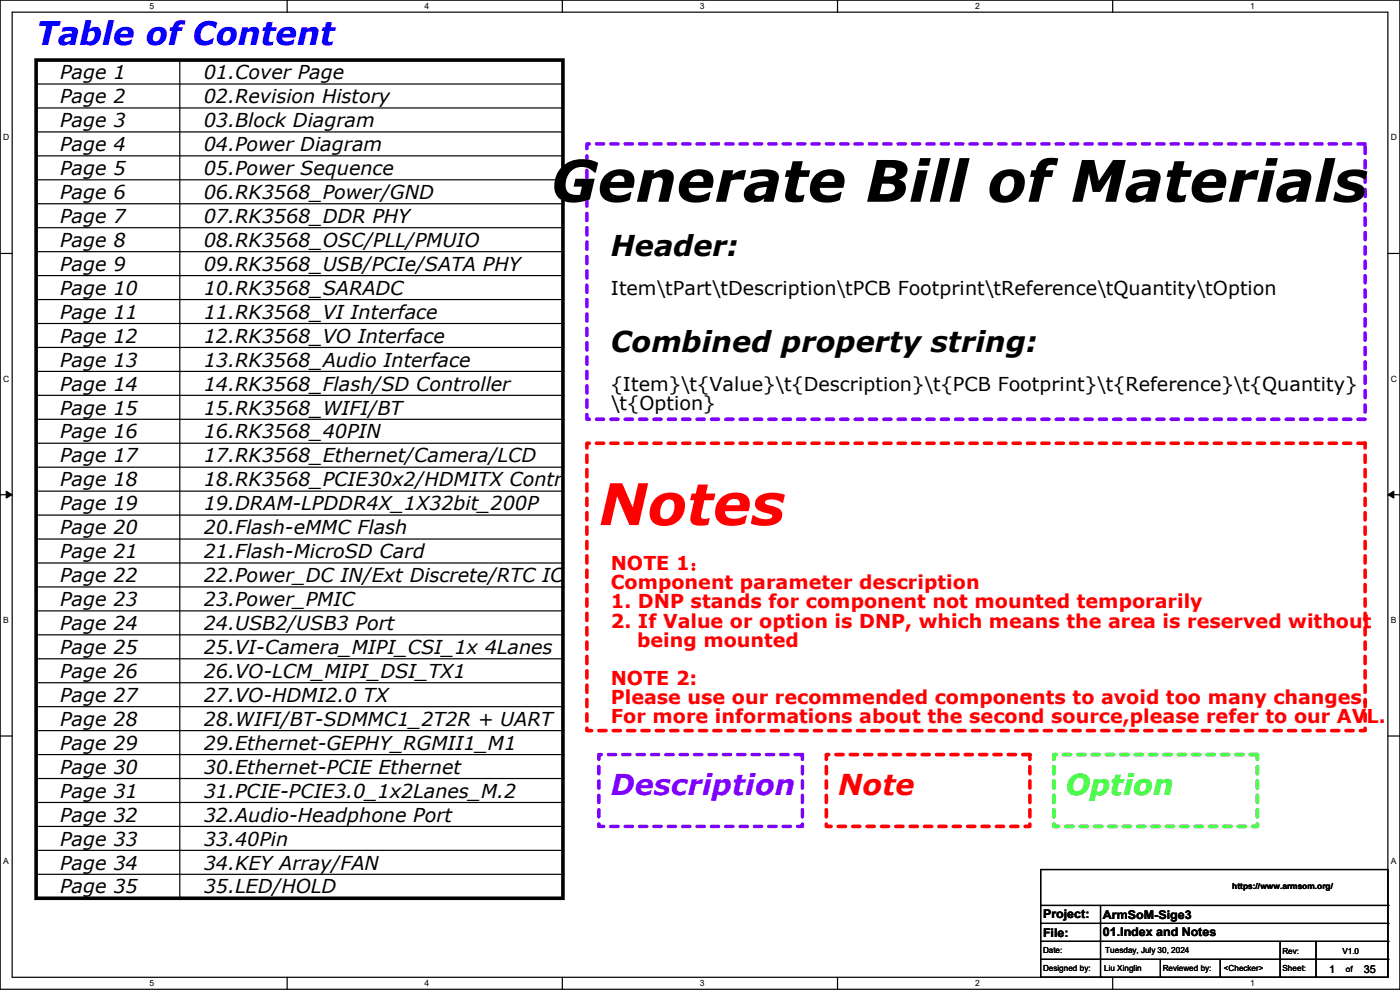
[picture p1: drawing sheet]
<svg xmlns="http://www.w3.org/2000/svg" width="297mm" height="210mm" viewBox="0 0 297 210" stroke-linecap="round" stroke-linejoin="round" font-family="sans-serif">
<defs><g id="words">
<g font-size="12.2">
<text x="116.9" y="42.8">G</text>
<text x="126.8" y="42.8">enerate Bill of Materials</text>
</g>
<text font-size="12.2" fill="#f00" x="127" y="111.4">Notes</text>
<text font-size="6.9" fill="#00f" x="7.7" y="9.5">Table of Content</text>
<g font-size="6.1">
<text x="129.6" y="54.4">Header:</text>
<text x="129.6" y="74.7">Combined property string:</text>
</g>
<text font-size="6.1" fill="#8000ff" x="129.6" y="168.7">Description</text>
<text font-size="6.1" fill="#f00" x="177.8" y="168.7">Note</text>
<text font-size="6.1" fill="#0f0" x="226.1" y="168.7">Option</text>
<g font-size="4.1">
<text x="12.7" y="16.8">Page 1</text>
<text x="43.2" y="16.8">01.Cover Page</text>
<text x="12.7" y="21.9">Page 2</text>
<text x="43.2" y="21.9">02.Revision History</text>
<text x="12.7" y="27">Page 3</text>
<text x="43.2" y="27">03.Block Diagram</text>
<text x="12.7" y="32">Page 4</text>
<text x="43.2" y="32">04.Power Diagram</text>
<text x="12.7" y="37.1">Page 5</text>
<text x="43.2" y="37.1">05.Power Sequence</text>
<text x="12.7" y="42.2">Page 6</text>
<text x="12.7" y="47.3">Page 7</text>
<text x="43.2" y="42.2">06.RK3568_Power/GND</text>
<text x="43.2" y="47.3">07.RK3568_DDR PHY</text>
<text x="12.7" y="52.4">Page 8</text>
<text x="43.2" y="52.4">08.RK3568_OSC/PLL/PMUIO</text>
<text x="12.7" y="57.4">Page 9</text>
<text x="43.2" y="57.4">09.RK3568_USB/PCIe/SATA PHY</text>
<text x="12.7" y="62.5">Page 10</text>
<text x="43.2" y="62.5">10.RK3568_SARADC</text>
<text x="129.6" y="62.5">Item\tPart\tDescription\tPCB Footprint\tReference\tQuantity\tOption</text>
<text x="12.7" y="67.6">Page 11</text>
<text x="43.2" y="67.6">11.RK3568_VI Interface</text>
<text x="12.7" y="72.7">Page 12</text>
<text x="12.7" y="77.8">Page 13</text>
<text x="43.2" y="72.7">12.RK3568_VO Interface</text>
<text x="43.2" y="77.8">13.RK3568_Audio Interface</text>
<text x="12.7" y="82.8">Page 14</text>
<text x="43.2" y="82.8">14.RK3568_Flash/SD Controller</text>
<text x="129.6" y="82.8">{Item}\t{Value}\t{Description}\t{PCB Footprint}\t{Reference}\t{Quantity}</text>
<text x="12.7" y="87.9">Page 15</text>
<text x="43.2" y="87.9">15.RK3568_WIFI/BT</text>
<text x="129.6" y="86.9">\t{Option}</text>
<text x="12.7" y="93">Page 16</text>
<text x="43.2" y="93">16.RK3568_40PIN</text>
<text x="12.7" y="98.1">Page 17</text>
<text x="43.2" y="98.1">17.RK3568_Ethernet/Camera/LCD</text>
<text x="12.7" y="103.2">Page 18</text>
<text x="43.2" y="103.2">18.RK3568_PCIE30x2/HDMITX Contr</text>
<text x="12.7" y="108.2">Page 19</text>
<text x="12.7" y="113.3">Page 20</text>
<text x="43.2" y="108.2">19.DRAM-LPDDR4X_1X32bit_200P</text>
<text x="43.2" y="113.3">20.Flash-eMMC Flash</text>
<text x="12.7" y="118.4">Page 21</text>
<text x="43.2" y="118.4">21.Flash-MicroSD Card</text>
<text x="12.7" y="123.5">Page 22</text>
<text x="43.2" y="123.5">22.Power_DC IN/Ext Discrete/RTC IC</text>
<text x="12.7" y="128.6">Page 23</text>
<text x="43.2" y="128.6">23.Power_PMIC</text>
<text x="12.7" y="133.6">Page 24</text>
<text x="43.2" y="133.6">24.USB2/USB3 Port</text>
<text x="12.7" y="138.7">Page 25</text>
<text x="12.7" y="143.8">Page 26</text>
<text x="43.2" y="143.8">26.VO-LCM_MIPI_DSI_TX1</text>
<text x="43.2" y="138.7">25.VI-Camera_MIPI_CSI_1x 4Lanes</text>
<text x="12.7" y="148.9">Page 27</text>
<text x="43.2" y="148.9">27.VO-HDMI2.0 TX</text>
<text x="12.7" y="154">Page 28</text>
<text x="43.2" y="154">28.WIFI/BT-SDMMC1_2T2R + UART</text>
<text x="12.7" y="159">Page 29</text>
<text x="43.2" y="159">29.Ethernet-GEPHY_RGMII1_M1</text>
<text x="12.7" y="164.1">Page 30</text>
<text x="43.2" y="164.1">30.Ethernet-PCIE Ethernet</text>
<text x="12.7" y="169.2">Page 31</text>
<text x="43.2" y="169.2">31.PCIE-PCIE3.0_1x2Lanes_M.2</text>
<text x="12.7" y="174.3">Page 32</text>
<text x="12.7" y="179.4">Page 33</text>
<text x="43.2" y="174.3">32.Audio-Headphone Port</text>
<text x="43.2" y="179.4">33.40Pin</text>
<text x="12.7" y="184.4">Page 34</text>
<text x="43.2" y="184.4">34.KEY Array/FAN</text>
<text x="12.7" y="189.5">Page 35</text>
<text x="43.2" y="189.5">35.LED/HOLD</text>
</g>
<g font-size="4.1" fill="#f00">
<text x="129.6" y="120.9">NOTE 1：</text>
<text x="129.6" y="125">Component parameter description</text>
<text x="129.6" y="129.1">1. DNP stands for component not mounted temporarily</text>
<text x="129.6" y="133.1">2. If Value or option is DNP, which means the area is reserved without</text>
<text x="135.2" y="137.2">being mounted</text>
<text x="129.6" y="145.3">NOTE 2:</text>
<text x="129.6" y="149.4">Please use our recommended components to avoid too many changes.</text>
<text x="129.6" y="153.5">For more informations about the second source,please refer to our AV</text>
<text x="289.9" y="153.5">L.</text>
</g>
<g font-size="2.5">
<text x="221.3" y="194.7">Project:</text>
<text x="234" y="194.9">ArmSoM-Sige3</text>
<text x="221.3" y="198.8">File:</text>
<text x="234" y="198.5">01.Index and Notes</text>
</g>
<g font-size="2.3">
<text x="282" y="206.3">1</text>
<text x="289.3" y="206.3">35</text>
</g>
<g font-size="1.8">
<text x="31.7" y="1.9">5</text>
<text x="90.1" y="1.9">4</text>
<text x="148.5" y="1.9">3</text>
<text x="206.8" y="1.9">2</text>
<text x="265.2" y="1.9">1</text>
<text x=".7" y="29.8">D</text>
<text x="295.1" y="29.8">D</text>
<text x=".7" y="80.9">C</text>
<text x="295.1" y="80.9">C</text>
<text x=".7" y="132.1">B</text>
<text x="295.1" y="132.1">B</text>
<text x=".7" y="183.3">A</text>
<text x="295.1" y="183.3">A</text>
<text x="261.4" y="188.6">https://www.armsom.org/</text>
<text x="221.3" y="202.1">Date:</text>
<text x="234.5" y="202.1">Tuesday, July 30, 2024</text>
<text x="272.1" y="202.3">Rev:</text>
<text x="284.8" y="202.3">V1.0</text>
<text x="31.7" y="209.2">5</text>
<text x="90.1" y="209.2">4</text>
<text x="148.5" y="209.2">3</text>
<text x="206.8" y="209.2">2</text>
<text x="221.3" y="205.9">Designed by:</text>
<text x="234.2" y="205.9">Liu Xinglin</text>
<text x="246.7" y="205.9">Reviewed by:</text>
<text x="259.6" y="205.9">&lt;Checker&gt;</text>
<text x="265.2" y="209.2">1</text>
<text x="272.1" y="205.9">Sheet:</text>
<text x="285.5" y="206.1">of</text>
</g>
</g></defs>
<g fill="none" stroke="#000" stroke-width=".25">
<path d="M0 0h297v209.8h-297zM2.6 2.6h291.8v204.7h-291.8zM7.7 17.8h111.7M38.1 12.7v177.8M60.9 0v2.6M119.3 0v2.6M119.4 17.8h.1M177.7 0v2.6M236.1 0v2.6M7.7 22.9h111.7M7.7 28h111.7M7.7 33.1h111.7"/>
<path d="M7.7 38.1h111.7M119.4 22.9h.1M119.4 28h.1M119.4 33.1h.1M119.4 38.1h.1M0 53.8h2.6M7.7 43.2h111.7M7.7 48.3h111.7M7.7 53.4h111.7M7.7 58.5h111.7M119.4 43.2h.1M119.4 48.3h.1"/>
<path d="M119.4 53.4h.1M119.4 58.5h.1M294.4 53.8h2.6M7.7 63.5h111.7M7.7 68.6h111.7M7.7 73.7h111.7M7.7 78.8h111.7M119.4 63.5h.1M119.4 68.6h.1M119.4 73.7h.1M119.4 78.8h.1M7.7 83.9h111.7"/>
<path d="M7.7 88.9h111.7M7.7 94h111.7M7.7 99.1h111.7M119.4 83.9h.1M119.4 88.9h.1M119.4 94h.1M119.4 99.1h.1M0 104.9h2.6M7.7 104.2h111.7M7.7 109.3h111.7M7.7 114.3h111.7M7.7 119.4h111.7"/>
<path d="M119.4 104.2h.1M119.4 109.3h.1M119.4 114.3h.1M119.4 119.4h.1M294.4 104.9h2.6M7.7 124.5h111.7M7.7 129.6h111.7M7.7 134.7h111.7M7.7 139.7h111.7M119.4 124.5h.1M119.4 129.6h.1M119.4 134.7h.1"/>
<path d="M119.4 139.7h.1M0 156.1h2.6M7.7 144.8h111.7M7.7 149.9h111.7M7.7 155h111.7M119.4 144.8h.1M119.4 149.9h.1M119.4 155h.1M294.4 156.1h2.6M7.7 160.1h111.7M7.7 165.1h111.7M7.7 170.2h111.7"/>
<path d="M7.7 175.3h111.7M119.4 160.1h.1M119.4 165.1h.1M119.4 170.2h.1M119.4 175.3h.1M7.7 180.4h111.7M7.7 185.5h111.7M38.1 190.5h.1M119.4 180.4h.1M119.4 185.5h.1M220.8 184.4h73.6v22.9h-73.6zM220.8 192.1h73.6"/>
<path d="M220.8 195.9h73.6M220.8 199.7h73.6M233.5 192.1v15.2M271.6 199.7v7.6M279.2 199.7v7.6M294.4 192.1h.1M294.4 195.9h.1M294.4 199.7h.1M60.9 207.3v2.5M119.3 207.3v2.5M177.7 207.3v2.5M220.8 203.5h73.6"/>
<path d="M233.5 207.3h.1M236.1 207.3v2.5M246.2 207.3h.1M246.2 203.5v3.8M258.9 207.3h.1M258.9 203.5v3.8M271.6 207.3h.1M279.2 207.3h.1M294.4 203.5h.1"/>
</g>
<path d="M1.3 104.2l1.3 .7-1.3 .8zM294.4 104.9l1.3-.7v1.5z" fill="#000"/>
<path d="M1.3 104.2l1.3 .7-1.3 .8zM294.4 104.9l1.3-.7v1.5z" fill="none" stroke="#000" stroke-width=".21"/>
<path d="M124.5 94h165.1v61h-165.1zM175.3 160.1h43.2v15.2h-43.2z" fill="none" stroke="#f00" stroke-width=".76" stroke-dasharray="1.5 1.5"/>
<path d="M124.5 30.5h165.1v58.4h-165.1zM127 160.1h43.2v15.2h-43.2z" fill="none" stroke="#8000ff" stroke-width=".76" stroke-dasharray="1.5 1.5"/>
<path d="M7.7 12.7h111.7v177.8h-111.7z" fill="none" stroke="#000" stroke-width=".76"/>
<path d="M223.6 160.1h43.1v15.2h-43.1z" fill="none" stroke="#0f0" stroke-width=".76" stroke-dasharray="1.5 1.5"/>
<use href="#words"/>
</svg>
